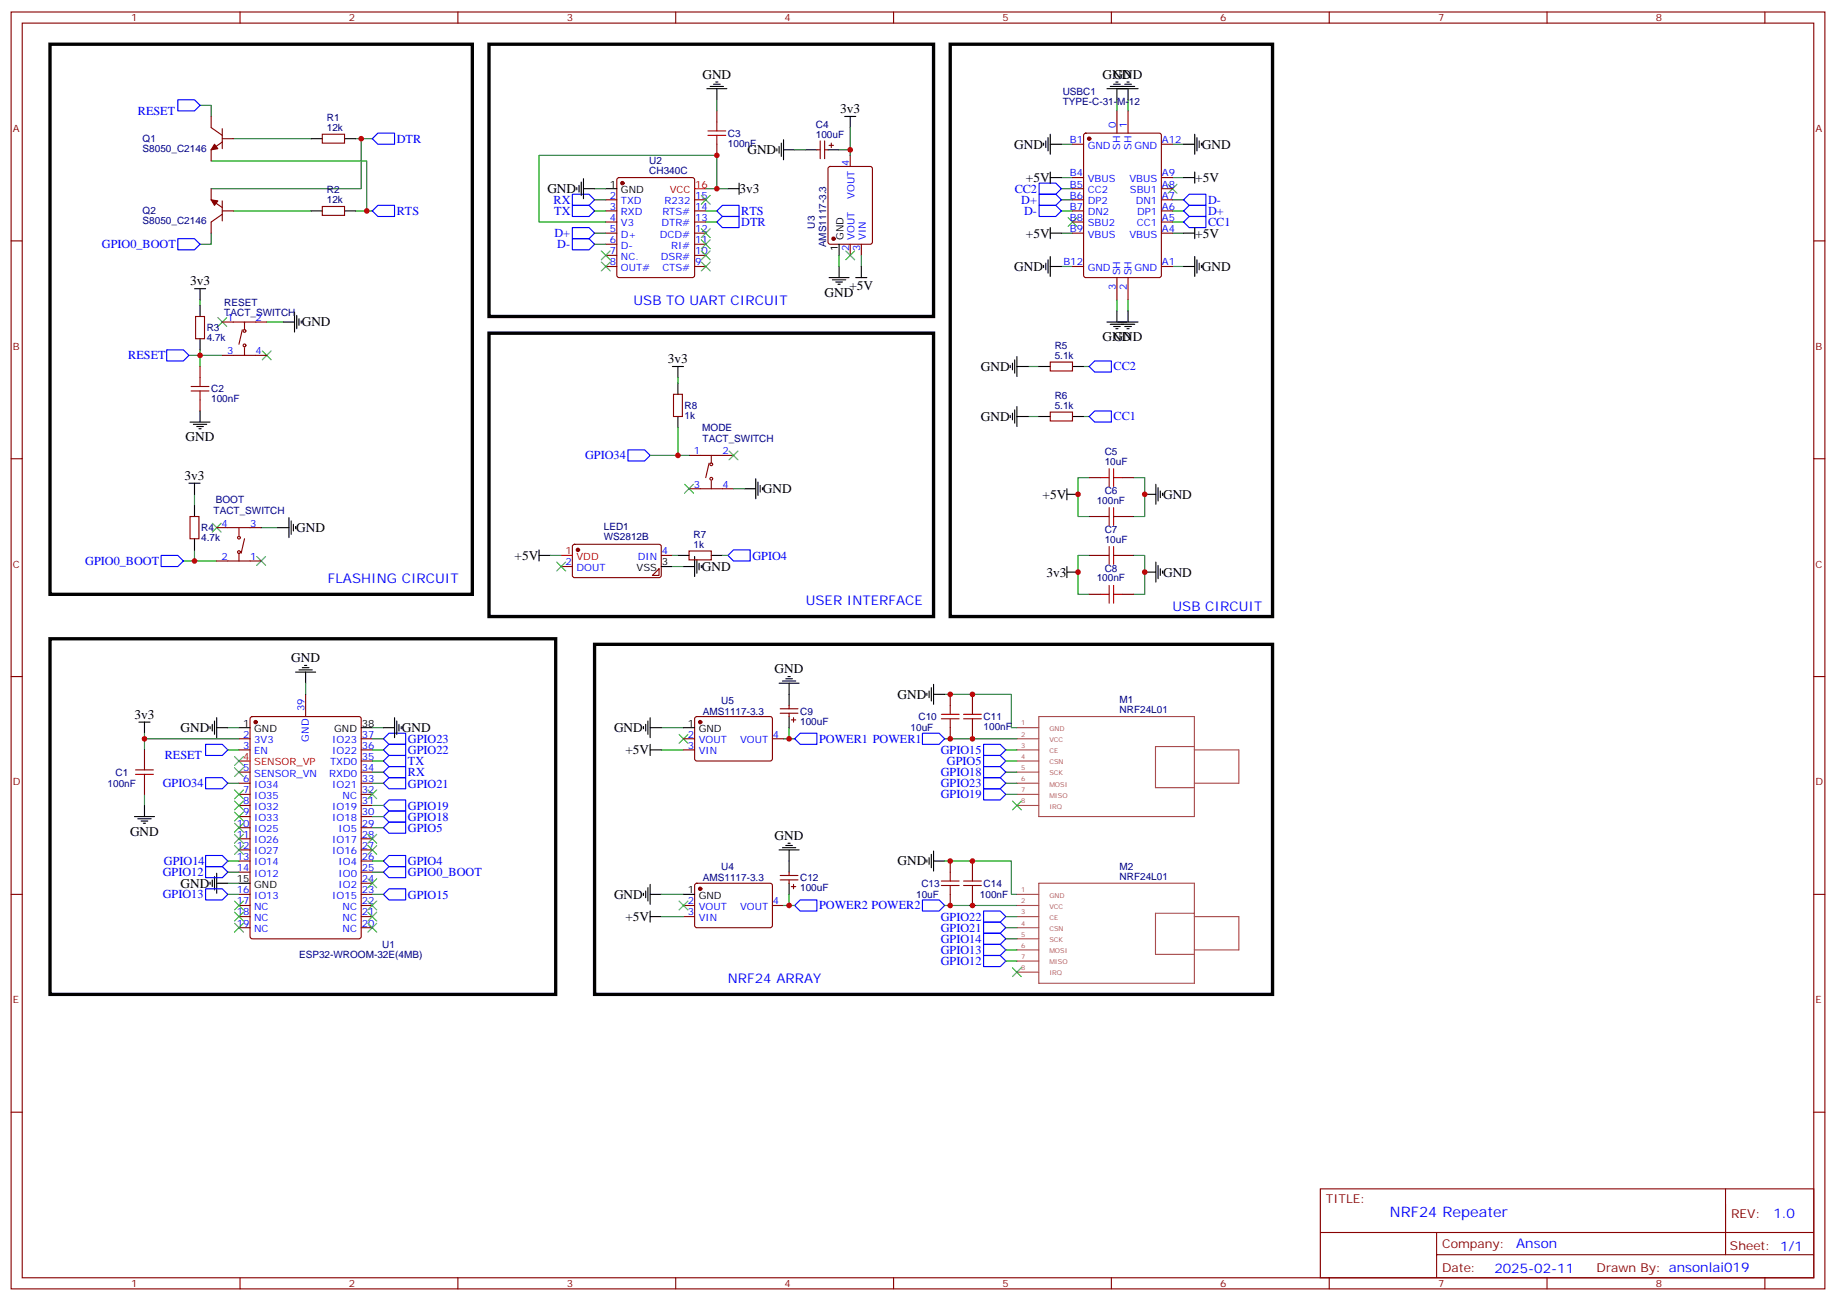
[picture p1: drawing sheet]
<svg xmlns="http://www.w3.org/2000/svg" width="583mm" height="413mm" viewBox="0 0 583 413" stroke-linecap="round" stroke-linejoin="round" font-family="sans-serif">
<defs><g id="words">
<text font-size="4.6" fill="#00f" x="441.2" y="386.4">NRF24 Repeater</text>
<g font-size="4.2">
<text x="223" y="25">GND</text>
<text x="350" y="24.9">GND</text>
<text x="353.5" y="24.9">GND</text>
<text x="266.7" y="35.9">3v3</text>
<text x="321.9" y="47.2">GND</text>
<text x="381.5" y="47.2">GND</text>
<text x="237.2" y="49">GND</text>
<text x="325.6" y="57.8">+5V</text>
<text x="379.4" y="57.8">+5V</text>
<text x="173.7" y="61.3">GND</text>
<text x="234.8" y="61.3">3v3</text>
<text x="325.6" y="75.5">+5V</text>
<text x="379.4" y="75.5">+5V</text>
<text x="321.9" y="86">GND</text>
<text x="381.5" y="86">GND</text>
<text x="60.3" y="90.5">3v3</text>
<text x="261.8" y="94.2">GND</text>
<text x="269.6" y="92.1">+5V</text>
<text x="95.8" y="103.6">GND</text>
<text x="350" y="108.3">GND</text>
<text x="353.5" y="108.3">GND</text>
<text x="212" y="115.2">3v3</text>
<text x="311.3" y="117.8">GND</text>
<text x="311.3" y="133.7">GND</text>
<text x="58.9" y="140.1">GND</text>
<text x="58.6" y="152.3">3v3</text>
<text x="242.2" y="156.6">GND</text>
<text x="330.9" y="158.4">+5V</text>
<text x="369.2" y="158.4">GND</text>
<text x="94" y="168.9">GND</text>
<text x="163.4" y="177.8">+5V</text>
<text x="222.8" y="181.3">GND</text>
<text x="332.1" y="183">3v3</text>
<text x="369.2" y="183">GND</text>
<text x="92.4" y="210.2">GND</text>
<text x="245.9" y="213.7">GND</text>
<text x="284.9" y="221.8">GND</text>
<text x="42.7" y="228.1">3v3</text>
<text x="57.3" y="232.4">GND</text>
<text x="127.5" y="232.4">GND</text>
<text x="194.9" y="232.4">GND</text>
<text x="198.5" y="239.5">+5V</text>
<text x="41.3" y="265.3">GND</text>
<text x="245.9" y="266.6">GND</text>
<text x="284.9" y="274.7">GND</text>
<text x="57.3" y="281.8">GND</text>
<text x="194.9" y="285.3">GND</text>
<text x="198.5" y="292.4">+5V</text>
</g>
<g font-size="4.2" fill="#00f">
<text x="201.1" y="96.9">USB TO UART CIRCUIT</text>
<text x="104.1" y="185.1">FLASHING CIRCUIT</text>
<text x="255.8" y="192.2">USER INTERFACE</text>
<text x="372.2" y="194">USB CIRCUIT</text>
<text x="231.1" y="312.1">NRF24 ARRAY</text>
<text x="562.9" y="386.7">1.0</text>
<text x="481.3" y="396.2">Anson</text>
<text x="474.4" y="404">2025-02-11</text>
</g>
<g font-size="3.9" fill="#00f">
<text x="43.8" y="36.5">RESET</text>
<text x="125.9" y="45.4">DTR</text>
<text x="175.7" y="64.6">RX</text>
<text x="322.1" y="61.2">CC2</text>
<text x="324.2" y="64.7">D+</text>
<text x="383.5" y="64.7">D-</text>
<text x="125.9" y="68.3">RTS</text>
<text x="175.9" y="68.2">TX</text>
<text x="235.3" y="71.8">DTR</text>
<text x="235.3" y="68.3">RTS</text>
<text x="325.1" y="68.2">D-</text>
<text x="383.5" y="68.2">D+</text>
<text x="383.5" y="71.7">CC1</text>
<text x="176" y="75.3">D+</text>
<text x="32.3" y="78.8">GPIO0_BOOT</text>
<text x="176.9" y="78.8">D-</text>
<text x="40.7" y="114.1">RESET</text>
<text x="353.5" y="117.6">CC2</text>
<text x="353.5" y="133.5">CC1</text>
<text x="185.7" y="145.8">GPIO34</text>
<text x="27" y="179.3">GPIO0_BOOT</text>
<text x="238.8" y="177.7">GPIO4</text>
<text x="129.5" y="235.8">GPIO23</text>
<text x="129.5" y="239.3">GPIO22</text>
<text x="260" y="235.9">POWER1 POWER1</text>
<text x="298.6" y="239.3">GPIO15</text>
<text x="52.3" y="241.1">RESET</text>
<text x="129.5" y="242.9">TX</text>
<text x="300.6" y="242.8">GPIO5</text>
<text x="51.7" y="249.9">GPIO34</text>
<text x="129.5" y="246.5">RX</text>
<text x="129.5" y="250">GPIO21</text>
<text x="298.6" y="246.4">GPIO18</text>
<text x="298.6" y="249.9">GPIO23</text>
<text x="129.5" y="257">GPIO19</text>
<text x="298.6" y="253.4">GPIO19</text>
<text x="129.5" y="260.5">GPIO18</text>
<text x="129.5" y="264.1">GPIO5</text>
<text x="52" y="274.6">GPIO14</text>
<text x="129.5" y="274.7">GPIO4</text>
<text x="51.7" y="278.1">GPIO12</text>
<text x="129.5" y="278.1">GPIO0_BOOT</text>
<text x="51.7" y="285.2">GPIO13</text>
<text x="129.5" y="285.3">GPIO15</text>
<text x="260" y="288.7">POWER2 POWER2</text>
<text x="298.6" y="292.2">GPIO22</text>
<text x="298.6" y="299.3">GPIO14</text>
<text x="298.6" y="295.8">GPIO21</text>
<text x="298.6" y="302.8">GPIO13</text>
<text x="298.6" y="306.3">GPIO12</text>
</g>
<g font-size="3.9" fill="#800">
<text x="420.9" y="382">TITLE:</text>
<text x="549.5" y="386.7">REV:</text>
<text x="457.8" y="396.2">Company:</text>
<text x="549.1" y="396.8">Sheet: 1/1</text>
<text x="457.8" y="403.9">Date:</text>
<text x="506.8" y="403.9">Drawn By: ansonlai019</text>
</g>
<g font-size="3.2" fill="#800">
<text x="41.6" y="6.8">1</text>
<text x="110.8" y="6.8">2</text>
<text x="179.9" y="6.8">3</text>
<text x="249.1" y="6.8">4</text>
<text x="318.2" y="6.8">5</text>
<text x="387.3" y="6.8">6</text>
<text x="456.5" y="6.8">7</text>
<text x="525.6" y="6.8">8</text>
<text x="4.1" y="41.9">A</text>
<text x="576.3" y="41.9">A</text>
<text x="4.1" y="111.1">B</text>
<text x="576.3" y="111.1">B</text>
<text x="4.1" y="180.2">C</text>
<text x="576.3" y="180.2">C</text>
<text x="4.1" y="249.3">D</text>
<text x="576.3" y="249.3">D</text>
<text x="4.1" y="318.5">E</text>
<text x="576.3" y="318.5">E</text>
<text x="41.6" y="408.6">1</text>
<text x="110.8" y="408.6">2</text>
<text x="179.9" y="408.6">3</text>
<text x="249.1" y="408.6">4</text>
<text x="318.2" y="408.6">5</text>
<text x="387.3" y="408.6">6</text>
<text x="456.5" y="408.6">7</text>
<text x="525.6" y="408.6">8</text>
</g>
<g font-size="3.2" fill="#000080">
<text x="337.3" y="33.4">TYPE-C-31-M-12</text>
<text x="337.3" y="30.2">USBC1</text>
<text x="103.7" y="41.6">12k</text>
<text x="103.7" y="38.4">R1</text>
<text x="258.9" y="40.5">C4</text>
<text x="45.3" y="45.1">Q1</text>
<text x="231.1" y="46.6">100nF</text>
<text x="231.1" y="43.4">C3</text>
<text x="258.9" y="43.7">100uF</text>
<text x="45.3" y="48.3">S8050_C2146</text>
<text x="206.1" y="52">U2</text>
<text x="206.1" y="55.2">CH340C</text>
<text x="103.7" y="64.5">12k</text>
<text x="103.7" y="61.3">R2</text>
<text x="45.3" y="71.2">S8050_C2146</text>
<text x="45.3" y="68">Q2</text>
<text x="258.7" y="72.6" transform="rotate(-90 258.7 72.6)">U3</text>
<text x="262.2" y="78.5" transform="rotate(-90 262.2 78.5)">AMS1117-3.3</text>
<text x="71.2" y="100.5">TACT_SWITCH</text>
<text x="71.2" y="97.2">RESET</text>
<text x="65.6" y="105.1">R3</text>
<text x="65.6" y="108.4">4.7k</text>
<text x="334.8" y="113.9">5.1k</text>
<text x="334.8" y="110.7">R5</text>
<text x="67" y="124.5">C2</text>
<text x="67" y="127.8">100nF</text>
<text x="217.3" y="129.8">R8</text>
<text x="334.8" y="129.8">5.1k</text>
<text x="334.8" y="126.6">R6</text>
<text x="217.3" y="133">1k</text>
<text x="222.9" y="136.9">MODE</text>
<text x="223" y="140.4">TACT_SWITCH</text>
<text x="350.7" y="147.7">10uF</text>
<text x="350.7" y="144.6">C5</text>
<text x="68.5" y="159.8">BOOT</text>
<text x="348.1" y="159.9">100nF</text>
<text x="350.7" y="156.9">C6</text>
<text x="67.8" y="163.3">TACT_SWITCH</text>
<text x="63.9" y="171.8">4.7k</text>
<text x="63.9" y="168.7">R4</text>
<text x="191.7" y="171.6">WS2812B</text>
<text x="191.7" y="168.4">LED1</text>
<text x="220.1" y="173.8">1k</text>
<text x="220.1" y="170.7">R7</text>
<text x="350.7" y="172.4">10uF</text>
<text x="350.7" y="169.3">C7</text>
<text x="348.1" y="184.5">100nF</text>
<text x="350.7" y="181.6">C8</text>
<text x="223.1" y="226.9">AMS1117-3.3</text>
<text x="229" y="223.4">U5</text>
<text x="254" y="226.9">C9</text>
<text x="355.4" y="226.4">NRF24L01</text>
<text x="355.4" y="223.2">M1</text>
<text x="254" y="230">100uF</text>
<text x="289.1" y="232.1">10uF</text>
<text x="291.5" y="228.6">C10</text>
<text x="312.2" y="231.8">100nF</text>
<text x="312.2" y="228.6">C11</text>
<text x="34.1" y="249.8">100nF</text>
<text x="36.7" y="246.2">C1</text>
<text x="223.1" y="279.8">AMS1117-3.3</text>
<text x="229" y="276.3">U4</text>
<text x="254" y="279.8">C12</text>
<text x="292.5" y="281.5">C13</text>
<text x="312.2" y="281.5">C14</text>
<text x="355.4" y="279.3">NRF24L01</text>
<text x="355.4" y="276.2">M2</text>
<text x="254" y="282.9">100uF</text>
<text x="290.8" y="285.1">10uF</text>
<text x="311.1" y="285.1">100nF</text>
<text x="94.9" y="304.2">ESP32-WROOM-32E(4MB)</text>
<text x="121.3" y="301.1">U1</text>
</g>
<g font-size="3.2" fill="#00f">
<text x="354.2" y="40.5" transform="rotate(-90 354.2 40.5)">0</text>
<text x="357.7" y="40.5" transform="rotate(-90 357.7 40.5)">1</text>
<text x="339.6" y="45.4">B1</text>
<text x="345.3" y="47.2">GND</text>
<text x="355.6" y="47.5" transform="rotate(-90 355.6 47.5)">SH</text>
<text x="359.1" y="47.5" transform="rotate(-90 359.1 47.5)">SH</text>
<text x="360.1" y="47.2">GND</text>
<text x="368.8" y="45.4">A12</text>
<text x="269.5" y="52.7" transform="rotate(-90 269.5 52.7)">4</text>
<text x="339.6" y="56">B4</text>
<text x="339.6" y="59.5">B5</text>
<text x="345.3" y="57.8">VBUS</text>
<text x="358.5" y="57.8">VBUS</text>
<text x="368.8" y="59.5">A8</text>
<text x="368.8" y="56">A9</text>
<text x="193.6" y="63.1">2</text>
<text x="197.1" y="64.8">TXD</text>
<text x="210.9" y="64.8">R232</text>
<text x="220.7" y="63.1">15</text>
<text x="271.3" y="63.1" transform="rotate(-90 271.3 63.1)">VOUT</text>
<text x="339.6" y="63.1">B6</text>
<text x="345.3" y="61.3">CC2</text>
<text x="345.3" y="64.8">DP2</text>
<text x="358.7" y="61.3">SBU1</text>
<text x="360.5" y="64.8">DN1</text>
<text x="368.8" y="63.1">A7</text>
<text x="193.6" y="66.6">3</text>
<text x="193.6" y="70.1">4</text>
<text x="197.1" y="68.4">RXD</text>
<text x="197.1" y="71.9">V3</text>
<text x="210" y="71.9">DTR#</text>
<text x="210.3" y="68.4">RTS#</text>
<text x="220.7" y="70.1">13</text>
<text x="220.7" y="66.6">14</text>
<text x="339.6" y="66.6">B7</text>
<text x="339.6" y="70.1">B8</text>
<text x="345.3" y="68.4">DN2</text>
<text x="345.3" y="71.9">SBU2</text>
<text x="360.9" y="71.9">CC1</text>
<text x="361" y="68.4">DP1</text>
<text x="368.8" y="70.1">A5</text>
<text x="368.8" y="66.6">A6</text>
<text x="193.6" y="73.7">5</text>
<text x="193.6" y="77.2">6</text>
<text x="197.1" y="75.4">D+</text>
<text x="209.5" y="75.4">DCD#</text>
<text x="220.7" y="77.2">11</text>
<text x="220.7" y="73.7">12</text>
<text x="271.3" y="76.2" transform="rotate(-90 271.3 76.2)">VOUT</text>
<text x="274.8" y="76.2" transform="rotate(-90 274.8 76.2)">VIN</text>
<text x="339.6" y="73.7">B9</text>
<text x="345.3" y="75.4">VBUS</text>
<text x="358.5" y="75.4">VBUS</text>
<text x="368.8" y="73.7">A4</text>
<text x="193.6" y="80.7">7</text>
<text x="197.1" y="79">D-</text>
<text x="197.1" y="82.5">NC.</text>
<text x="209.8" y="82.5">DSR#</text>
<text x="213" y="79">RI#</text>
<text x="220.7" y="80.7">10</text>
<text x="269.5" y="79.7" transform="rotate(-90 269.5 79.7)">2</text>
<text x="273" y="79.7" transform="rotate(-90 273 79.7)">3</text>
<text x="193.6" y="84.2">8</text>
<text x="197.1" y="86">OUT#</text>
<text x="210.2" y="86">CTS#</text>
<text x="220.7" y="84.2">9</text>
<text x="337.6" y="84.2">B12</text>
<text x="345.3" y="86">GND</text>
<text x="355.6" y="87.4" transform="rotate(-90 355.6 87.4)">SH</text>
<text x="359.1" y="87.4" transform="rotate(-90 359.1 87.4)">SH</text>
<text x="360.1" y="86">GND</text>
<text x="368.8" y="84.2">A1</text>
<text x="354.2" y="91.9" transform="rotate(-90 354.2 91.9)">3</text>
<text x="357.7" y="91.9" transform="rotate(-90 357.7 91.9)">2</text>
<text x="72.1" y="101.9">1</text>
<text x="81.1" y="101.9">2</text>
<text x="72.1" y="112.5">3</text>
<text x="81.1" y="112.5">4</text>
<text x="220.2" y="144.2">1</text>
<text x="229.3" y="144.2">2</text>
<text x="220.2" y="154.8">3</text>
<text x="229.3" y="154.8">4</text>
<text x="70.3" y="167.1">4</text>
<text x="79.4" y="167.1">3</text>
<text x="70.3" y="177.7">2</text>
<text x="79.4" y="177.7">1</text>
<text x="179.5" y="179.5">2</text>
<text x="202.4" y="177.7">DIN</text>
<text x="210.1" y="176">4</text>
<text x="183" y="181.3">DOUT</text>
<text x="96.7" y="225.7" transform="rotate(-90 96.7 225.7)">39</text>
<text x="77.2" y="234.2">2</text>
<text x="77.2" y="237.7">3</text>
<text x="80.7" y="235.9">3V3</text>
<text x="80.7" y="239.5">EN</text>
<text x="98.1" y="235.5" transform="rotate(-90 98.1 235.5)">GND</text>
<text x="105.5" y="239.5">IO22</text>
<text x="105.5" y="235.9">IO23</text>
<text x="114.8" y="237.7">36</text>
<text x="114.8" y="234.2">37</text>
<text x="218.3" y="234.2">2</text>
<text x="218.3" y="237.7">3</text>
<text x="221.8" y="235.9">VOUT</text>
<text x="221.8" y="239.5">VIN</text>
<text x="234.9" y="235.9">VOUT</text>
<text x="245.4" y="234.2">4</text>
<text x="77.2" y="244.8">5</text>
<text x="104.8" y="243">TXD0</text>
<text x="114.8" y="244.8">34</text>
<text x="114.8" y="241.2">35</text>
<text x="77.2" y="248.3">6</text>
<text x="77.2" y="251.8">7</text>
<text x="80.7" y="246.5">SENSOR_VN</text>
<text x="80.7" y="250">IO34</text>
<text x="104.5" y="246.5">RXD0</text>
<text x="105.5" y="250">IO21</text>
<text x="114.8" y="251.8">32</text>
<text x="114.8" y="248.3">33</text>
<text x="77.2" y="255.3">8</text>
<text x="80.7" y="253.6">IO35</text>
<text x="80.7" y="257.1">IO32</text>
<text x="105.5" y="257.1">IO19</text>
<text x="108.8" y="253.6">NC</text>
<text x="114.8" y="255.3">31</text>
<text x="75.2" y="262.4">10</text>
<text x="77.2" y="258.9">9</text>
<text x="80.7" y="260.6">IO33</text>
<text x="105.5" y="260.6">IO18</text>
<text x="114.8" y="262.4">29</text>
<text x="114.8" y="258.9">30</text>
<text x="75.2" y="265.9">11</text>
<text x="75.2" y="269.5">12</text>
<text x="80.7" y="264.2">IO25</text>
<text x="80.7" y="267.7">IO26</text>
<text x="105.5" y="267.7">IO17</text>
<text x="107.5" y="264.2">IO5</text>
<text x="114.8" y="269.5">27</text>
<text x="114.8" y="265.9">28</text>
<text x="75.2" y="273">13</text>
<text x="80.7" y="271.2">IO27</text>
<text x="80.7" y="274.7">IO14</text>
<text x="105.5" y="271.2">IO16</text>
<text x="107.5" y="274.7">IO4</text>
<text x="114.8" y="273">26</text>
<text x="75.2" y="276.5">14</text>
<text x="80.7" y="278.3">IO12</text>
<text x="107.5" y="281.8">IO2</text>
<text x="107.5" y="278.3">IO0</text>
<text x="114.8" y="280">24</text>
<text x="114.8" y="276.5">25</text>
<text x="75.2" y="283.6">16</text>
<text x="75.2" y="287.1">17</text>
<text x="80.7" y="285.3">IO13</text>
<text x="105.5" y="285.3">IO15</text>
<text x="114.8" y="287.1">22</text>
<text x="114.8" y="283.6">23</text>
<text x="218.3" y="287.1">2</text>
<text x="245.4" y="287.1">4</text>
<text x="75.2" y="290.6">18</text>
<text x="80.7" y="288.9">NC</text>
<text x="80.7" y="292.4">NC</text>
<text x="108.8" y="292.4">NC</text>
<text x="108.8" y="288.9">NC</text>
<text x="114.8" y="290.6">21</text>
<text x="218.3" y="290.6">3</text>
<text x="221.8" y="288.9">VOUT</text>
<text x="221.8" y="292.4">VIN</text>
<text x="234.9" y="288.9">VOUT</text>
<text x="75.2" y="294.1">19</text>
<text x="80.7" y="295.9">NC</text>
<text x="108.8" y="295.9">NC</text>
<text x="114.8" y="294.1">20</text>
</g>
<g font-size="3.2">
<text x="193.6" y="59.5">1</text>
<text x="197.1" y="61.3">GND</text>
<text x="267.8" y="76.2" transform="rotate(-90 267.8 76.2)">GND</text>
<text x="266" y="79.7" transform="rotate(-90 266 79.7)">1</text>
<text x="210.1" y="179.5">3</text>
<text x="202.1" y="181.3">VSS</text>
<text x="77.2" y="230.6">1</text>
<text x="80.7" y="232.4">GND</text>
<text x="106.1" y="232.4">GND</text>
<text x="114.8" y="230.6">38</text>
<text x="218.3" y="230.6">1</text>
<text x="221.8" y="232.4">GND</text>
<text x="75.2" y="280">15</text>
<text x="80.7" y="281.8">GND</text>
<text x="218.3" y="283.6">1</text>
<text x="221.8" y="285.3">GND</text>
</g>
<g font-size="3.2" fill="#f00">
<text x="220.7" y="59.5">16</text>
<text x="212.6" y="61.3">VCC</text>
<text x="179.5" y="176">1</text>
<text x="183" y="177.7">VDD</text>
<text x="77.2" y="241.2">4</text>
<text x="80.7" y="243">SENSOR_VP</text>
</g>
<g font-size="2.1" fill="#a54b4b">
<text x="324.1" y="230.3">1</text>
<text x="324.1" y="233.8">2</text>
<text x="333.1" y="232">GND</text>
<text x="324.1" y="237.4">3</text>
<text x="333.1" y="235.6">VCC</text>
<text x="333.1" y="239.1">CE</text>
<text x="324.1" y="240.9">4</text>
<text x="324.1" y="244.4">5</text>
<text x="333.1" y="242.6">CSN</text>
<text x="324.1" y="247.9">6</text>
<text x="324.1" y="251.5">7</text>
<text x="333.1" y="246.2">SCK</text>
<text x="333.1" y="249.7">MOSI</text>
<text x="324.1" y="255">8</text>
<text x="333.1" y="253.2">MISO</text>
<text x="333.1" y="256.7">IRQ</text>
<text x="324.1" y="283.2">1</text>
<text x="324.1" y="286.7">2</text>
<text x="333.1" y="285">GND</text>
<text x="324.1" y="290.3">3</text>
<text x="324.1" y="293.8">4</text>
<text x="333.1" y="288.5">VCC</text>
<text x="333.1" y="292">CE</text>
<text x="324.1" y="297.3">5</text>
<text x="333.1" y="295.5">CSN</text>
<text x="333.1" y="299.1">SCK</text>
<text x="324.1" y="300.9">6</text>
<text x="324.1" y="304.4">7</text>
<text x="333.1" y="302.6">MOSI</text>
<text x="324.1" y="307.9">8</text>
<text x="333.1" y="306.1">MISO</text>
<text x="333.1" y="309.7">IRQ</text>
</g>
</g></defs>
<g fill="none" stroke="#870000" stroke-width=".35">
<path d="M3.5 3.8h575.8v405.4h-575.8zM7.1 7.3h568.6v398.3h-568.6zM76.2 3.8v3.5M145.3 3.8v3.5M214.5 3.8v3.5M283.6 3.8v3.5M352.8 3.8v3.5M421.9 3.8v3.5M491.1 3.8v3.5M560.2 3.8v3.5M67 37v3.5l3.6 2.5M227.5 35.2v3.5"/>
<path d="M354.5 35.2v7.1M358.1 35.2v7.1M67 59.9v3.5l3.6 2.5M70.6 45.1l-3.6 2.5v3.5M70.6 40.9v6.3M70.6 44h3.5M102.3 42.6h7.1v2.8h-7.1zM196 56.6l.5-.2h23.3l.5 .2 .2 .5v30.3l-.2 .5-.5 .2h-23.3l-.5-.2-.2-.5v-30.3zM227.5 45.8v3.5M259.3 47.6h1M260.3 44.7v5.7M261.8 44.7v5.7"/>
<path d="M261.8 47.6h1M263.1 53.1l.4-.3h12.7l.7 .5v23.5l-.4 .7h-13l-.6-.4-.1-23.5zM263.2 46.1h1.4M263.9 45.4v1.4M269.9 49.3v3.5M340.4 45.8h3.6M340.4 56.4h3.6M340.4 59.9h3.6M344.2 42.5l.5-.2h23.2l.7 .4 .1 44.7-.5 .7h-23.5l-.7-.4v-44.7zM368.7 45.8h3.5M368.7 56.4h3.5M368.7 59.9h3.5"/>
<path d="M3.5 76.5h3.6M70.6 67h3.5M70.6 68l-3.6 2.5v3.5M70.6 63.8v6.3M102.3 65.5h7.1v2.9h-7.1zM192.3 63.4h3.5M192.3 67h3.5M192.3 70.5h3.5M192.3 74h3.5M192.3 77.5h3.5M220.5 63.4h3.5M220.5 67h3.5"/>
<path d="M220.5 70.5h3.5M220.5 74h3.5M220.5 77.5h3.5M269.9 77.5v3.6M273.4 77.5v3.6M340.4 63.4h3.6M340.4 67h3.6M340.4 70.5h3.6M340.4 74h3.6M368.7 63.4h3.5M368.7 67h3.5M368.7 70.5h3.5"/>
<path d="M368.7 74h3.5M575.7 76.5h3.6M192.3 84.6h3.5M192.3 81.1h3.5M220.5 84.6h3.5M220.5 81.1h3.5M340.4 84.6h3.6M354.5 88.1v7.1M358.1 88.1v7.1M368.7 84.6h3.5M62.1 100.5h2.8v7h-2.8zM63.5 116.3v3.6"/>
<path d="M70.6 112.8h14.1M70.6 102.2h14.1M76.9 104.7l-1.1 4.6M77.6 102.2v2.5M77.6 110.3v2.5M333.4 114.9h7v2.9h-7zM63.5 126.9v3.6M213.8 125.2h2.8v7h-2.8zM333.4 130.8h7v2.8h-7zM3.5 145.6h3.6M218.7 155.2h14.1M218.7 144.6h14.1"/>
<path d="M225.1 147l-1.1 4.6M225.8 144.6v2.4M225.8 152.7v2.5M345.7 151.6h3.5M356.3 151.6h3.5M575.7 145.6h3.6M60.3 164h2.8v7h-2.8zM68.8 167.5h14.1M68.8 178.1h14.1M75.8 167.5v2.5M75.8 175.6v2.5M77.6 171l-1 4.6"/>
<path d="M178.2 179.8h3.5M181.9 173l.5-.2h27.1l.4 .7-.1 9.4-.6 .5-27.1-.1-.4-.6v-9.2zM209.9 176.3h3.5M218.7 174.9h7.1v2.8h-7.1zM345.7 176.3h3.5M345.7 164h3.5M356.3 176.3h3.5M356.3 164h3.5M209.2 180.6v2.1h-2.1zM345.7 188.7h3.5M356.3 188.7h3.5M3.5 214.8h3.6"/>
<path d="M575.7 214.8h3.6M45.9 238.1v3.5M75.8 234.5h3.6M75.8 238.1h3.6M79.6 227.7l.5-.2h33.8l.7 .4 .1 69.4-.5 .7h-34.1l-.7-.4v-69.4zM97 220.4v7.1M114.7 234.5h3.5M114.7 238.1h3.5M217 234.5h3.5M217 238.1h3.5M220.7 227.7l.5-.2h23.5l.5 .7-.1 13-.6 .4-23.6-.1-.4-.6v-12.7zM245.2 234.5h3.5"/>
<path d="M247.6 226.4h5.7M247.6 225h5.7M250.5 223.9v1.1M250.5 226.4v1.1M251.2 228.5h1.4M251.9 227.8v1.4M301.6 220.4v3.5M301.6 231v3.5M308.7 220.4v3.5M308.7 231v3.5M45.9 248.6v3.6M75.8 245.1h3.6"/>
<path d="M75.8 248.6h3.6M75.8 252.2h3.6M75.8 255.7h3.6M75.8 259.2h3.6M114.7 245.1h3.5M114.7 248.6h3.5M114.7 252.2h3.5M114.7 255.7h3.5M114.7 259.2h3.5M114.7 241.6h3.5M75.8 262.7h3.6M75.8 266.3h3.6"/>
<path d="M75.8 269.8h3.6M75.8 273.3h3.6M75.8 276.9h3.6M114.7 262.7h3.5M114.7 266.3h3.5M114.7 269.8h3.5M114.7 273.3h3.5M114.7 276.9h3.5M247.6 279.3h5.7M247.6 277.9h5.7M250.5 276.9v1M250.5 279.3v1.1"/>
<path d="M301.6 273.3v3.6M308.7 273.3v3.6M3.5 283.9h3.6M75.8 283.9h3.6M75.8 287.4h3.6M75.8 291h3.6M75.8 294.5h3.6M114.7 283.9h3.5M114.7 287.4h3.5M114.7 291h3.5M114.7 294.5h3.5M114.7 280.4h3.5"/>
<path d="M217 287.4h3.5M217 291h3.5M220.7 280.6l.5-.2h23.5l.5 .7-.1 13-.6 .4-23.6-.1-.4-.6v-12.7zM245.2 287.4h3.5M251.2 281.4h1.4M251.9 280.7v1.5M301.6 283.9v3.5M308.7 283.9v3.5M575.7 283.9h3.6M3.5 353.1h3.6M575.7 353.1h3.6M419.1 377.4h156.6v28.2h-156.6z"/>
<path d="M547.7 377.4v20.9M419.1 391.2h156.5M456 398.3h119.6M456 391.2v14.2M76.2 405.6v3.6M145.3 405.6v3.6M214.5 405.6v3.6M283.6 405.6v3.6M352.8 405.6v3.6M421.9 405.6v3.6M491.1 405.6v3.6M560.2 405.6v3.6"/>
<circle cx="77.6" cy="109.6" r=".44"/>
<circle cx="77.6" cy="105.1" r=".44"/>
<circle cx="225.8" cy="152" r=".44"/>
<circle cx="225.8" cy="147.4" r=".44"/>
<circle cx="75.8" cy="175.3" r=".44"/>
<circle cx="75.8" cy="170.7" r=".44"/>
</g>
<g fill="none" stroke="#a64a4a" stroke-width=".35">
<path d="M322.8 231h6.9M322.8 234.5h6.9M322.8 238.1h6.9M329.7 227.5h49.4v31.7h-49.4zM379.1 238.1h14.1v10.5h-14.1M379.1 237h-12.3v13h12.3M322.8 241.6h6.9M322.8 245.1h6.9M322.8 248.6h6.9M322.8 252.2h6.9M322.8 255.7h6.9M322.8 283.9h6.9"/>
<path d="M322.8 287.4h6.9M322.8 291h6.9M322.8 294.5h6.9M322.8 298h6.9M329.7 280.4h49.4v31.7h-49.4zM379.1 291h14.1v10.6h-14.1M379.1 289.9h-12.3v13.1h12.3M322.8 301.6h6.9M322.8 305.1h6.9M322.8 308.6h6.9"/>
</g>
<g fill="#870000" stroke="#870000" stroke-width=".35">
<path d="M67 63.4l2.1 .4-1 1.4z"/>
<path d="M68.1 45.8l1 1.4-2.1 .4z"/>
<circle cx="81.1" cy="229.2" r=".53"/>
<circle cx="345.7" cy="44" r=".53"/>
<circle cx="197.6" cy="58.1" r=".53"/>
<circle cx="264.6" cy="75.8" r=".53"/>
<circle cx="222.2" cy="229.2" r=".53"/>
<circle cx="222.2" cy="282.2" r=".53"/>
<circle cx="183.4" cy="174.6" r=".53"/>
</g>
<g fill="none" stroke="#000" stroke-width=".35">
<path d="M224.4 28.2h6.3M225.4 27.4h4.3M226.5 26.7h2.1M227.2 26h.7M227.5 28.2v3.5M268.1 37h3.5M269.9 37v3.5M351.4 28.2h9.8M352.4 27.4h7.8M353.5 26.7h2.1M354.2 26h.7M354.5 28.2v3.5"/>
<path d="M357 26.7h2.1M357.7 26h.7M358.1 28.2v3.5M98.8 44h3.5M109.4 44h3.5M183.1 59.5v.8M183.8 58.8v2.2M184.5 57.8v4.2M185.2 59.9h3.5M185.2 56.7v6.4M192.3 59.9h3.5M231.1 59.9h3.5"/>
<path d="M234.6 58.1v3.6M246.6 47.2v.7M247.3 46.5v2.1M248 45.4v4.3M248.7 47.6h3.5M248.7 44.4v6.3M255.8 47.6h3.5M262.8 47.6h3.5M331.3 45.4v.7M332 44.7v2.1M332.7 43.7v4.2M333.4 56.4h3.5"/>
<path d="M333.4 42.6v6.4M333.4 54.6v3.5M333.4 45.8h3.5M375.7 56.4h3.5M375.7 45.8h3.5M379.2 42.6v6.4M379.2 54.6v3.5M379.9 43.7v4.2M380.6 44.7v2.1M381.4 45.4v.7M98.8 67h3.5M109.4 67h3.5"/>
<path d="M266.3 77.5v3.6M333.4 74h3.5M333.4 72.2v3.6M375.7 74h3.5M379.2 72.2v3.6M61.7 91.7h3.6M63.5 91.7v3.5M63.5 96.9v3.6M93.5 99.1v6.3M263.2 88.1h6.3M264.2 88.8h4.3M265.3 89.5h2.1"/>
<path d="M266 90.2h.7M266.3 84.6v3.5M271.6 88.1h3.6M273.4 84.6v3.5M331.3 84.2v.7M332 83.5v2.2M332.7 82.5v4.2M333.4 81.4v6.4M333.4 84.6h3.5M354.5 98.7v3.5M358.1 98.7v3.5M375.7 84.6h3.5"/>
<path d="M379.2 81.4v6.4M379.9 82.5v4.2M380.6 83.5v2.2M381.4 84.2v.7M63.5 107.5v3.6M90 102.2h3.5M94.2 100.1v4.3M94.9 101.2v2.1M95.6 101.9v.7M213.4 116.3h3.6M215.2 116.3v3.6M320.7 116v.7"/>
<path d="M321.4 115.3v2.1M322.1 114.2v4.3M322.8 113.2v6.3M322.8 116.3h3.5M329.8 116.3h3.6M340.4 116.3h3.6M351.4 102.2h9.8M352.4 102.9h7.8M353.5 103.6h2.1M354.2 104.4h.7M357 103.6h2.1M357.7 104.4h.7"/>
<path d="M60.3 134h6.4M61.4 134.7h4.2M62.4 135.4h2.2M63.1 136.1h.8M63.5 130.5v3.5M215.2 121.6v3.6M215.2 132.2v3.5M320.7 131.9v.7M321.4 131.2v2.1M322.1 130.1v4.2M322.8 132.2h3.5M322.8 129v6.4"/>
<path d="M329.8 132.2h3.6M340.4 132.2h3.6M60 153.4h3.5M61.7 153.4v3.5M236.4 155.2h3.5M239.9 152v6.3M240.6 153v4.3M241.3 154.1v2.1M242 154.8v.7M338.7 155.2v3.5M338.7 156.9h3.5M363.4 156.9h3.5"/>
<path d="M366.9 153.7v6.4M367.6 154.8v4.2M368.3 155.9v2.1M369 156.6v.7M61.7 160.4v3.6M61.7 171v3.6M88.2 167.5h3.5M91.7 164.3v6.4M92.4 165.4v4.2M93.1 166.4v2.2M93.8 167.1v.8M171.1 176.3h3.5"/>
<path d="M171.1 174.6v3.5M209.9 179.8h3.5M215.2 176.3h3.5M217 179.8h3.5M220.5 176.7v6.3M221.2 177.7v4.3M221.9 178.8v2.1M222.6 179.5v.7M225.8 176.3h3.5M338.7 179.8v3.6M366.9 178.4v6.4M367.6 179.5v4.2"/>
<path d="M338.7 181.6h3.5M363.4 181.6h3.5M368.3 180.6v2.1M369 181.3v.7M93.8 213.4h6.4M94.9 212.7h4.2M96 211.9h2.1M96.7 211.2h.7M97 213.4v3.5M247.3 216.9h6.3M248.4 216.2h4.2M249.4 215.5h2.1"/>
<path d="M250.1 214.8h.7M250.5 216.9v7M294.9 219.4v2.1M295.6 218.3v4.2M296.3 217.2v6.4M44.1 229.2h3.5M45.9 229.2v3.6M66.7 230.6v.8M67.4 229.9v2.2M68.1 228.9v4.2M68.8 231h3.5M68.8 227.8v6.4"/>
<path d="M75.8 231h3.6M114.7 231h3.5M121.7 231h3.5M125.2 227.8v6.4M125.9 228.9v4.2M126.6 229.9v2.2M127.4 230.6v.8M204.3 230.6v.8M205 229.9v2.2M205.7 228.9v4.2M206.4 231h3.5M206.4 238.1h3.5"/>
<path d="M206.4 227.8v6.4M206.4 236.3v3.5M217 231h3.5M250.5 227.5v3.5M294.2 220.1v.7M296.3 220.4h3.6M42.7 259.2h6.3M43.7 259.9h4.3M45.9 255.7v3.5M44.8 260.6h2.1M45.5 261.3h.7M67.4 279.3v2.1"/>
<path d="M68.1 278.3v4.2M68.8 277.2v6.4M247.3 269.8h6.3M248.4 269.1h4.2M249.4 268.4h2.1M250.1 267.7h.7M250.5 269.8v7.1M294.2 273v.7M294.9 272.3v2.1M295.6 271.2v4.2M296.3 270.2v6.3M296.3 273.3h3.6"/>
<path d="M66.7 280v.7M68.8 280.4h3.5M75.8 280.4h3.6M204.3 283.6v.7M205 282.9v2.1M205.7 281.8v4.2M206.4 280.7v6.4M206.4 289.2v3.5M206.4 283.9h3.5M206.4 291h3.5M217 283.9h3.5M250.5 280.4v3.5"/>
</g>
<path d="M220.5 59.9h3.5M178.2 176.3h3.5M75.8 241.6h3.6" fill="none" stroke="#f00" stroke-width=".35"/>
<g fill="none" stroke="#3c3" stroke-width=".35">
<path d="M370.8 58.5l2.8 2.8M373.6 58.5l-2.8 2.8M190.9 79.7l2.8 2.8M193.7 79.7l-2.8 2.8M222.6 72.6l2.8 2.8M222.6 76.1l2.8 2.9M222.6 79.7l2.8 2.8M222.6 62l2.8 2.8M225.4 72.6l-2.8 2.8M225.4 76.1l-2.8 2.9M225.4 79.7l-2.8 2.8M225.4 62l-2.8 2.8"/>
<path d="M268.5 79.7l2.8 2.8M271.3 79.7l-2.8 2.8M339 69.1l2.8 2.8M341.8 69.1l-2.8 2.8M190.9 83.2l2.8 2.8M193.7 83.2l-2.8 2.8M222.6 83.2l2.8 2.8M225.4 83.2l-2.8 2.8M69.1 100.8l2.9 2.8M72 100.8l-2.9 2.8M83.3 111.4l2.8 2.8M86.1 111.4l-2.8 2.8"/>
<path d="M217.3 153.7l2.8 2.9M220.1 153.7l-2.8 2.9M231.4 143.2l2.8 2.8M234.2 143.2l-2.8 2.8M67.4 166.1l2.8 2.8M70.2 166.1l-2.8 2.8M81.5 176.7l2.8 2.8M84.3 176.7l-2.8 2.8M176.7 178.4l2.9 2.9M179.6 178.4l-2.9 2.9M215.5 233.1l2.9 2.8M218.4 233.1l-2.9 2.8"/>
<path d="M74.4 240.2l2.9 2.8M74.4 243.7l2.9 2.8M74.4 257.8l2.9 2.8M74.4 254.3l2.9 2.8M74.4 250.8l2.9 2.8M77.3 240.2l-2.9 2.8M77.3 243.7l-2.9 2.8M77.3 257.8l-2.9 2.8M77.3 254.3l-2.9 2.8M77.3 250.8l-2.9 2.8M116.8 250.8l2.8 2.8M119.6 250.8l-2.8 2.8"/>
<path d="M321.4 254.3l2.8 2.8M324.2 254.3l-2.8 2.8M74.4 268.4l2.9 2.8M74.4 264.9l2.9 2.8M74.4 261.3l2.9 2.9M77.3 268.4l-2.9 2.8M77.3 264.9l-2.9 2.8M77.3 261.3l-2.9 2.9M116.8 268.4l2.8 2.8M116.8 264.9l2.8 2.8M116.8 279l2.8 2.8M119.6 268.4l-2.8 2.8"/>
<path d="M119.6 264.9l-2.8 2.8M119.6 279l-2.8 2.8M74.4 286l2.9 2.9M74.4 289.6l2.9 2.8M74.4 293.1l2.9 2.8M77.3 286l-2.9 2.9M77.3 289.6l-2.9 2.8M77.3 293.1l-2.9 2.8M116.8 293.1l2.8 2.8M116.8 289.6l2.8 2.8M116.8 286l2.8 2.9M119.6 293.1l-2.8 2.8"/>
<path d="M119.6 289.6l-2.8 2.8M119.6 286l-2.8 2.9M215.5 286l2.9 2.9M218.4 286l-2.9 2.9M321.4 307.2l2.8 2.8M324.2 307.2l-2.8 2.8"/>
</g>
<g fill="none" stroke="#008700" stroke-width=".35">
<path d="M63.5 33.4h3.5v3.6M227.5 31.7v3.5M354.5 31.7v3.5M358.1 31.7v3.5M67 51.1h49.4v15.9M74.1 44h24.7M112.9 44h5.3M114.7 44v15.9h-47.7M188.7 59.9h3.6M224 59.9h7.1M227.5 59.9v-10.6h-56.4v21.2h21.2M252.2 47.6h3.6"/>
<path d="M266.3 47.6h3.6M269.9 40.5v8.8M336.9 59.9h3.5M336.9 56.4h3.5M336.9 45.8h3.5M372.2 56.4h3.5M372.2 45.8h3.5M67 74v3.5h-3.5M74.1 67h24.7M112.9 67h5.3M188.7 67h3.6M188.7 63.4h3.6"/>
<path d="M188.7 74h3.6M188.7 77.5h3.6M224 67h3.5M224 70.5h3.5M336.9 67h3.5M336.9 63.4h3.5M336.9 74h3.5M372.2 67h3.5M372.2 63.4h3.5M372.2 70.5h3.5M372.2 74h3.5M63.5 95.2v1.7"/>
<path d="M266.3 81.1v3.5M273.4 81.1v3.5M336.9 84.6h3.5M354.5 95.2v3.5M358.1 95.2v3.5M372.2 84.6h3.5M60 112.8h10.6M63.5 111.1v5.2M84.7 102.2h5.3M215.2 119.9v1.7M326.3 116.3h3.5M344 116.3h1.7"/>
<path d="M215.2 135.7v8.9M326.3 132.2h3.5M344 132.2h1.7M61.7 156.9v3.5M206.4 144.6h12.3M232.8 155.2h3.6M345.7 151.6h-3.5v12.4h3.5M359.8 151.6h3.6v12.4h-3.6M58.2 178.1h10.6M61.7 174.6v3.5M82.9 167.5h5.3M174.6 176.3h3.6"/>
<path d="M213.4 176.3h1.8M213.4 179.8h3.6M229.3 176.3h1.8M345.7 176.3h-3.5v12.4h3.5M359.8 176.3h3.6v12.4h-3.6M97 216.9v3.5M45.9 232.8v1.7M72.3 238.1h3.5M72.3 231h3.5M75.8 234.5h-29.9v3.6M118.2 238.1h3.5M118.2 234.5h3.5"/>
<path d="M118.2 231h3.5M209.9 238.1h7.1M209.9 231h7.1M248.7 234.5h3.5M250.5 231v3.5M299.9 220.4h21.1v10.6h1.8M299.9 234.5h22.9M319.3 238.1h3.5M45.9 252.2v3.5M72.3 248.6h3.5M118.2 241.6h3.5M118.2 245.1h3.5"/>
<path d="M118.2 248.6h3.5M118.2 259.2h3.5M118.2 255.7h3.5M319.3 241.6h3.5M319.3 245.1h3.5M319.3 252.2h3.5M319.3 248.6h3.5M72.3 276.9h3.5M72.3 273.3h3.5M118.2 276.9h3.5M118.2 262.7h3.5M118.2 273.3h3.5"/>
<path d="M299.9 273.3h21.1v10.6h1.8M72.3 280.4h3.5M72.3 283.9h3.5M118.2 283.9h3.5M209.9 283.9h7.1M209.9 291h7.1M248.7 287.4h3.5M250.5 283.9v3.5M299.9 287.4h22.9M319.3 291h3.5M319.3 294.5h3.5M319.3 298h3.5"/>
<path d="M319.3 301.6h3.5M319.3 305.1h3.5"/>
</g>
<g fill="none" stroke="#00f" stroke-width=".35">
<path d="M56.4 31.7h5.3l1.8 1.7-1.8 1.8h-5.3zM118.2 44l1.7-1.7h5.3v3.5h-5.3zM329.8 58.1h5.3l1.8 1.8-1.8 1.8h-5.3zM56.4 75.8h5.3l1.8 1.7-1.8 1.8h-5.3zM119.9 65.2h5.3v3.5h-5.3l-1.7-1.7zM181.7 65.2h5.3l1.7 1.8-1.7 1.7h-5.3zM181.7 61.7h5.3l1.7 1.7-1.7 1.8h-5.3zM181.7 72.2h5.3l1.7 1.8-1.7 1.8h-5.3zM181.7 75.8h5.3l1.7 1.7-1.7 1.8h-5.3zM227.5 70.5l1.8-1.8h5.3v3.5h-5.3zM229.3 65.2h5.3v3.5h-5.3l-1.8-1.7zM329.8 65.2h5.3l1.8 1.8-1.8 1.7h-5.3z"/>
<path d="M329.8 61.7h5.3l1.8 1.7-1.8 1.8h-5.3zM377.5 61.7h5.3v3.5h-5.3l-1.8-1.8zM377.5 65.2h5.3v3.5h-5.3l-1.8-1.7zM377.5 68.7h5.3v3.5h-5.3l-1.8-1.7zM52.9 111.1h5.3l1.8 1.7-1.8 1.8h-5.3zM345.7 116.3l1.8-1.7h5.3v3.5h-5.3zM345.7 132.2l1.8-1.7h5.3v3.5h-5.3zM199.3 142.8h5.3l1.8 1.8-1.8 1.7h-5.3zM51.2 176.3h5.2l1.8 1.8-1.8 1.7h-5.2zM231.1 176.3l1.7-1.7h5.3v3.5h-5.3zM65.3 236.3h5.3l1.7 1.8-1.7 1.7h-5.3zM121.7 234.5l1.8-1.7h5.3v3.5h-5.3z"/>
<path d="M123.5 236.3h5.3v3.5h-5.3l-1.8-1.7zM252.2 234.5l1.8-1.7h5.3v3.5h-5.3zM292.8 232.8h5.3l1.8 1.7-1.8 1.8h-5.3zM312.2 236.3h5.3l1.8 1.8-1.8 1.7h-5.3zM312.2 239.8h5.3l1.8 1.8-1.8 1.7h-5.3zM65.3 246.9h5.3l1.7 1.7-1.7 1.8h-5.3zM121.7 241.6l1.8-1.8h5.3v3.5h-5.3zM121.7 245.1l1.8-1.8h5.3v3.6h-5.3zM121.7 255.7l1.8-1.8h5.3v3.6h-5.3zM121.7 259.2l1.8-1.7h5.3v3.5h-5.3zM121.7 248.6l1.8-1.7h5.3v3.5h-5.3zM312.2 243.3h5.3l1.8 1.8-1.8 1.8h-5.3z"/>
<path d="M312.2 246.9h5.3l1.8 1.7-1.8 1.8h-5.3zM312.2 250.4h5.3l1.8 1.8-1.8 1.7h-5.3zM65.3 275.1h5.3l1.7 1.8-1.7 1.7h-5.3zM65.3 271.6h5.3l1.7 1.7-1.7 1.8h-5.3zM121.7 276.9l1.8-1.8h5.3v3.5h-5.3zM121.7 262.7l1.8-1.7h5.3v3.5h-5.3zM121.7 273.3l1.8-1.7h5.3v3.5h-5.3zM65.3 282.2h5.3l1.7 1.7-1.7 1.8h-5.3zM121.7 283.9l1.8-1.7h5.3v3.5h-5.3zM254 285.7h5.3v3.5h-5.3l-1.8-1.8zM292.8 285.7h5.3l1.8 1.7-1.8 1.8h-5.3zM312.2 299.8h5.3l1.8 1.8-1.8 1.7h-5.3z"/>
<path d="M312.2 296.3h5.3l1.8 1.7-1.8 1.8h-5.3zM312.2 292.7h5.3l1.8 1.8-1.8 1.8h-5.3zM312.2 289.2h5.3l1.8 1.8-1.8 1.7h-5.3zM312.2 303.3h5.3l1.8 1.8-1.8 1.7h-5.3z"/>
</g>
<g fill="none" stroke="#a10000" stroke-width=".35">
<path d="M227.5 38.7v2.9M224.7 43h5.7M224.7 41.6h5.7M227.5 43v2.8M63.5 119.9v2.8M60.7 122.7h5.6M60.7 124.1h5.6M63.5 124.1v2.8M349.2 151.6h2.9M352.1 148.8v5.6M353.5 148.8v5.6M353.5 151.6h2.8"/>
<path d="M349.2 176.3h2.9M349.2 164h2.9M352.1 161.1v5.7M352.1 173.5v5.6M353.5 176.3h2.8M353.5 161.1v5.7M353.5 173.5v5.6M353.5 164h2.8M349.2 188.7h2.9M352.1 185.8v5.7M353.5 185.8v5.7M353.5 188.7h2.8"/>
<path d="M298.8 226.8h5.6M298.8 228.2h5.6M301.6 223.9v2.9M301.6 228.2v2.8M305.9 226.8h5.6M305.9 228.2h5.6M308.7 223.9v2.9M308.7 228.2v2.8M43 244.4h5.7M43 245.8h5.7M45.9 241.6v2.8M45.9 245.8v2.8"/>
<path d="M298.8 279.7h5.6M301.6 276.9v2.8M305.9 279.7h5.6M308.7 276.9v2.8M298.8 281.1h5.6M301.6 281.1v2.8M305.9 281.1h5.6M308.7 281.1v2.8"/>
</g>
<path d="M15.9 14h134v174.7h-134zM155.2 14h141.1v86.5h-141.1zM301.6 14h102.3v181.7h-102.3zM155.2 105.8h141.1v89.9h-141.1zM15.9 202.8h160.5v112.9h-160.5zM188.7 204.5h215.2v111.2h-215.2z" fill="none" stroke="#000" stroke-width="1.1"/>
<g fill="#c00">
<circle cx="114.7" cy="44" r=".88"/>
<circle cx="116.4" cy="67" r=".88"/>
<circle cx="269.9" cy="47.6" r=".88"/>
<circle cx="227.5" cy="59.9" r=".88"/>
<circle cx="227.5" cy="49.3" r=".88"/>
<circle cx="45.9" cy="234.5" r=".88"/>
<circle cx="308.7" cy="220.4" r=".88"/>
<circle cx="301.6" cy="220.4" r=".88"/>
<circle cx="308.7" cy="234.5" r=".88"/>
<circle cx="301.6" cy="234.5" r=".88"/>
<circle cx="250.5" cy="234.5" r=".88"/>
<circle cx="250.5" cy="287.4" r=".88"/>
<circle cx="301.6" cy="287.4" r=".88"/>
<circle cx="308.7" cy="287.4" r=".88"/>
<circle cx="301.6" cy="273.3" r=".88"/>
<circle cx="308.7" cy="273.3" r=".88"/>
<circle cx="61.7" cy="178.1" r=".88"/>
<circle cx="63.5" cy="112.8" r=".88"/>
<circle cx="342.2" cy="181.6" r=".88"/>
<circle cx="363.4" cy="181.6" r=".88"/>
<circle cx="363.4" cy="156.9" r=".88"/>
<circle cx="342.2" cy="156.9" r=".88"/>
<circle cx="215.2" cy="144.6" r=".88"/>
</g>
<use href="#words"/>
</svg>
